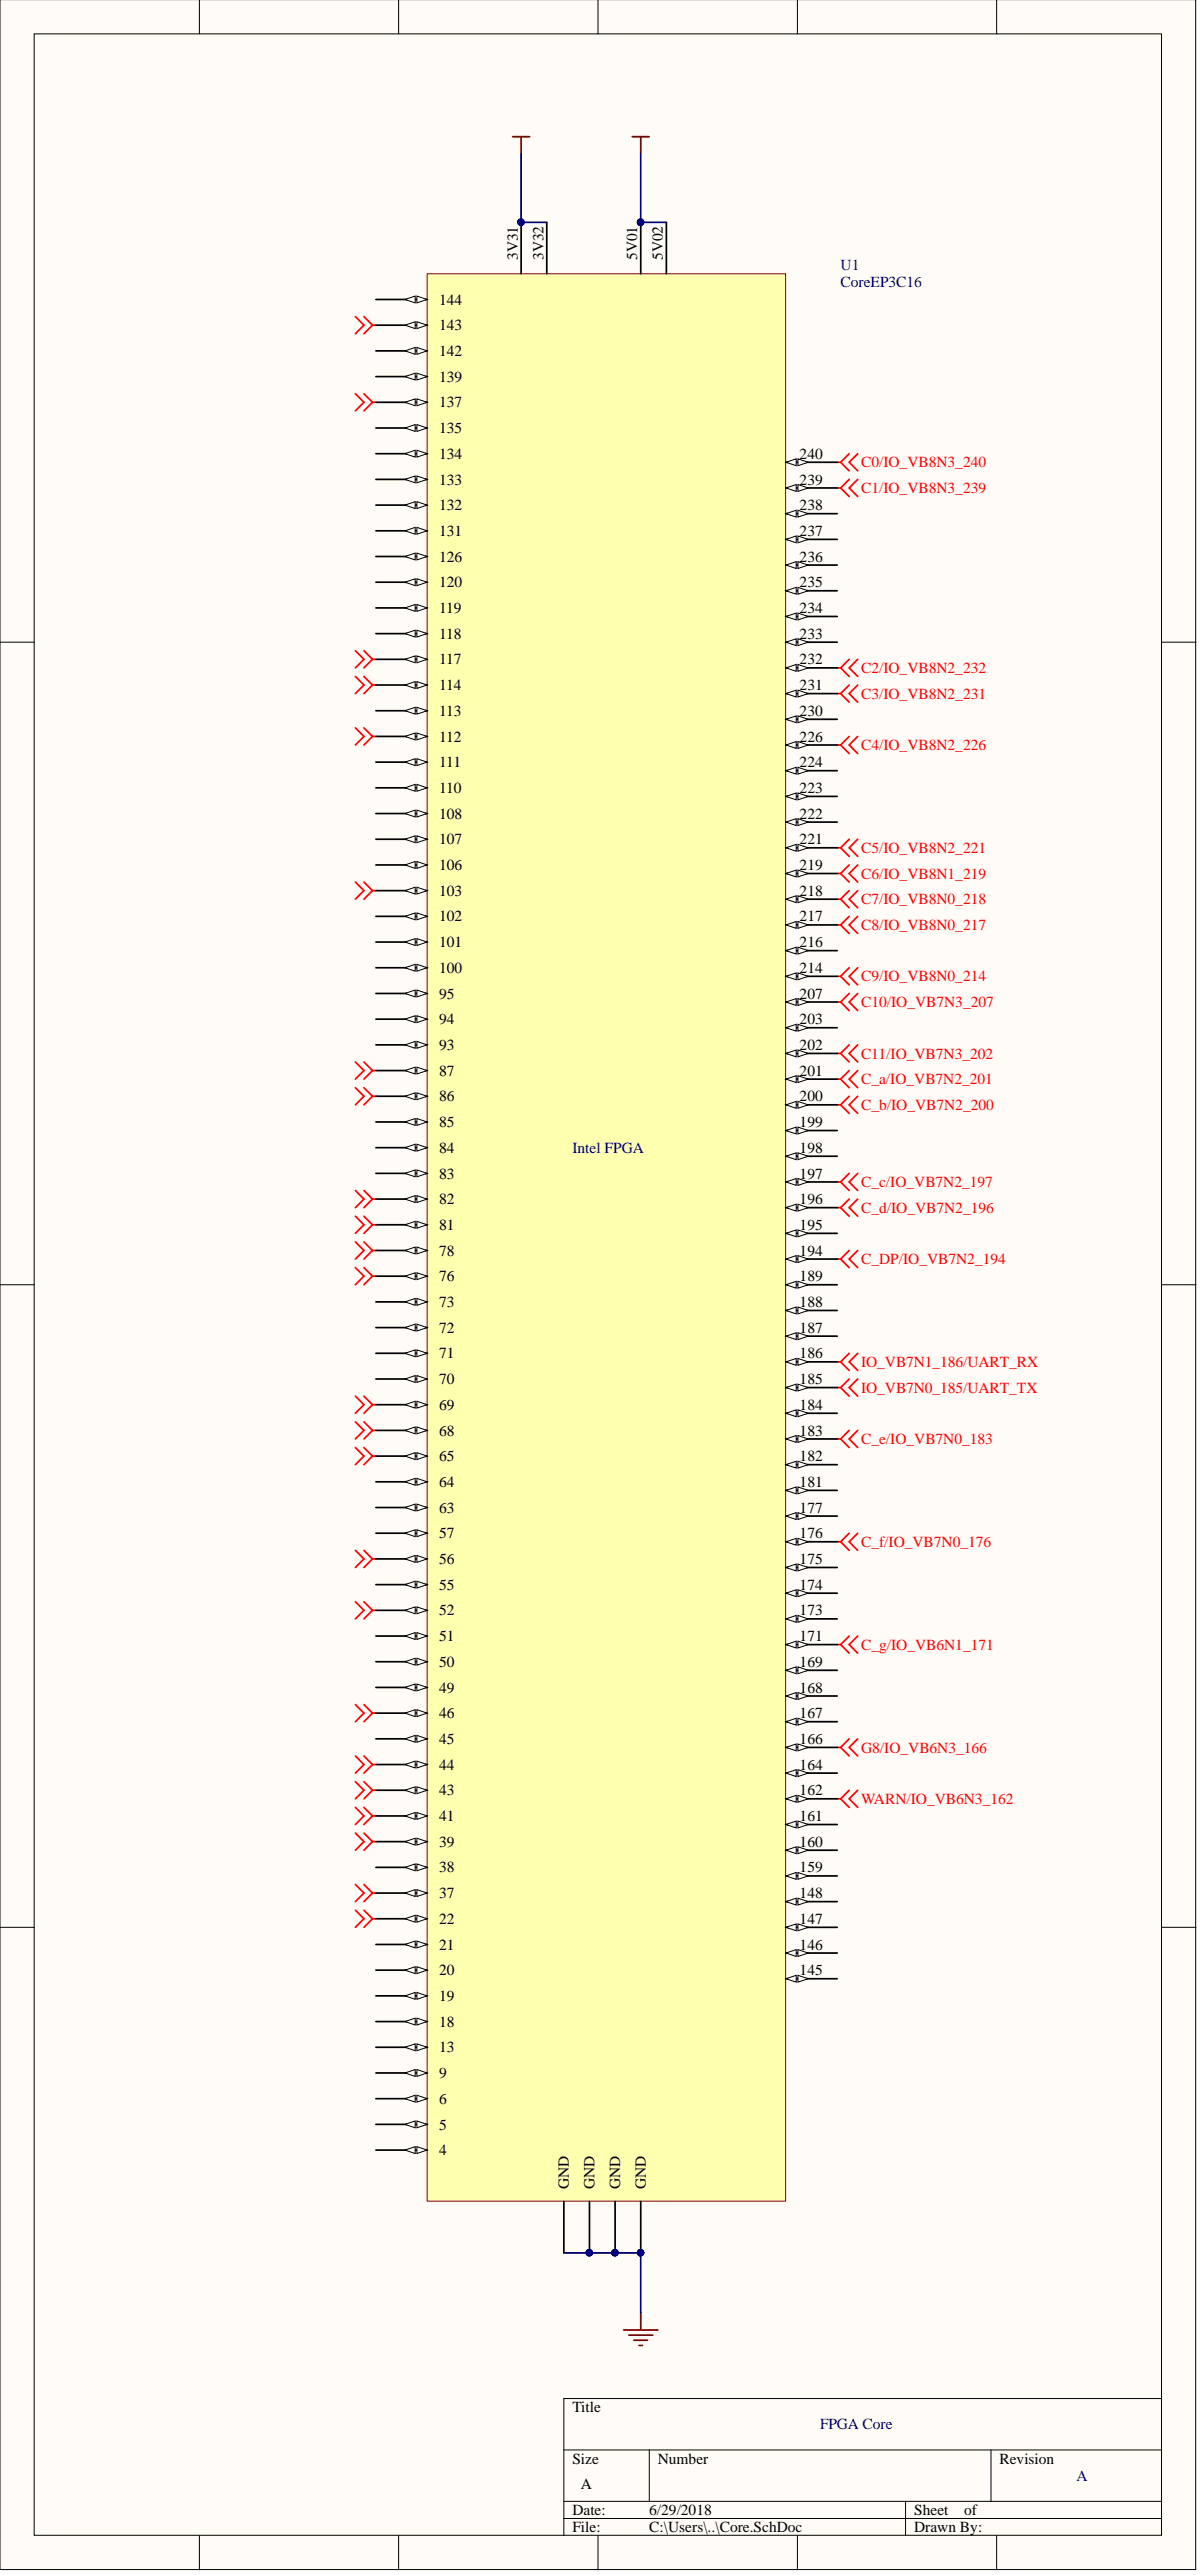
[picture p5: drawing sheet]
<svg xmlns="http://www.w3.org/2000/svg" width="178mm" height="381mm" viewBox="0 0 178 381" stroke-linecap="round" stroke-linejoin="round" font-family="sans-serif">
<defs><g id="words">
<g font-size="2.3">
<text x="76.6" y="38.5" transform="rotate(-90 76.6 38.5)">3V31</text>
<text x="80.4" y="38.5" transform="rotate(-90 80.4 38.5)">3V32</text>
<text x="94.3" y="38.5" transform="rotate(-90 94.3 38.5)">5V01</text>
<text x="98.1" y="38.5" transform="rotate(-90 98.1 38.5)">5V02</text>
<text x="65" y="45.1">144</text>
<text x="65" y="52.7">142</text>
<text x="65" y="48.9">143</text>
<text x="65" y="56.5">139</text>
<text x="65" y="64.1">135</text>
<text x="65" y="60.3">137</text>
<text x="65" y="71.7">133</text>
<text x="65" y="67.9">134</text>
<text x="118.3" y="71.7">239</text>
<text x="118.3" y="67.9">240</text>
<text x="65" y="75.5">132</text>
<text x="118.3" y="75.5">238</text>
<text x="65" y="83.1">126</text>
<text x="65" y="79.3">131</text>
<text x="118.3" y="83.1">236</text>
<text x="118.3" y="79.3">237</text>
<text x="65" y="86.9">120</text>
<text x="118.3" y="86.9">235</text>
<text x="65" y="94.5">118</text>
<text x="65" y="90.7">119</text>
<text x="118.3" y="94.5">233</text>
<text x="118.3" y="90.7">234</text>
<text x="65" y="98.3">117</text>
<text x="118.3" y="98.3">232</text>
<text x="65" y="105.9">113</text>
<text x="65" y="102.1">114</text>
<text x="118.3" y="105.9">230</text>
<text x="118.3" y="102.1">231</text>
<text x="65" y="113.5">111</text>
<text x="65" y="109.7">112</text>
<text x="118.3" y="113.5">224</text>
<text x="118.3" y="109.7">226</text>
<text x="65" y="117.3">110</text>
<text x="118.3" y="117.3">223</text>
<text x="65" y="124.9">107</text>
<text x="65" y="121.1">108</text>
<text x="118.3" y="124.9">221</text>
<text x="118.3" y="121.1">222</text>
<text x="65" y="128.7">106</text>
<text x="118.3" y="128.7">219</text>
<text x="65" y="136.3">102</text>
<text x="65" y="132.5">103</text>
<text x="118.3" y="136.3">217</text>
<text x="118.3" y="132.5">218</text>
<text x="65" y="144">100</text>
<text x="65" y="140.1">101</text>
<text x="118.3" y="144">214</text>
<text x="118.3" y="140.1">216</text>
<text x="65" y="147.8">95</text>
<text x="118.3" y="147.8">207</text>
<text x="65" y="155.4">93</text>
<text x="65" y="151.6">94</text>
<text x="118.3" y="155.4">202</text>
<text x="118.3" y="151.6">203</text>
<text x="65" y="159.2">87</text>
<text x="118.3" y="159.2">201</text>
<text x="65" y="166.8">85</text>
<text x="65" y="163">86</text>
<text x="118.3" y="166.8">199</text>
<text x="118.3" y="163">200</text>
<text x="65" y="170.6">84</text>
<text x="118.3" y="170.6">198</text>
<text x="65" y="178.2">82</text>
<text x="65" y="174.4">83</text>
<text x="118.3" y="178.2">196</text>
<text x="118.3" y="174.4">197</text>
<text x="65" y="185.8">78</text>
<text x="65" y="182">81</text>
<text x="118.3" y="185.8">194</text>
<text x="118.3" y="182">195</text>
<text x="65" y="189.6">76</text>
<text x="118.3" y="189.6">189</text>
<text x="65" y="197.2">72</text>
<text x="65" y="193.4">73</text>
<text x="118.3" y="197.2">187</text>
<text x="118.3" y="193.4">188</text>
<text x="65" y="201">71</text>
<text x="118.3" y="201">186</text>
<text x="65" y="208.6">69</text>
<text x="65" y="204.8">70</text>
<text x="118.3" y="208.6">184</text>
<text x="118.3" y="204.8">185</text>
<text x="65" y="212.4">68</text>
<text x="118.3" y="212.4">183</text>
<text x="65" y="220">64</text>
<text x="65" y="216.2">65</text>
<text x="118.3" y="220">181</text>
<text x="118.3" y="216.2">182</text>
<text x="65" y="227.6">57</text>
<text x="65" y="223.8">63</text>
<text x="118.3" y="227.6">176</text>
<text x="118.3" y="223.8">177</text>
<text x="65" y="231.4">56</text>
<text x="118.3" y="231.4">175</text>
<text x="65" y="239">52</text>
<text x="65" y="235.2">55</text>
<text x="118.3" y="239">173</text>
<text x="118.3" y="235.2">174</text>
<text x="65" y="242.8">51</text>
<text x="118.3" y="242.8">171</text>
<text x="65" y="250.4">49</text>
<text x="65" y="246.6">50</text>
<text x="118.3" y="250.4">168</text>
<text x="118.3" y="246.6">169</text>
<text x="65" y="254.2">46</text>
<text x="118.3" y="254.2">167</text>
<text x="65" y="261.8">44</text>
<text x="65" y="258">45</text>
<text x="118.3" y="261.8">164</text>
<text x="118.3" y="258">166</text>
<text x="65" y="269.5">41</text>
<text x="65" y="265.6">43</text>
<text x="118.3" y="269.5">161</text>
<text x="118.3" y="265.6">162</text>
<text x="65" y="273.3">39</text>
<text x="118.3" y="273.3">160</text>
<text x="65" y="280.9">37</text>
<text x="65" y="277.1">38</text>
<text x="118.3" y="280.9">148</text>
<text x="118.3" y="277.1">159</text>
<text x="65" y="284.7">22</text>
<text x="118.3" y="284.7">147</text>
<text x="65" y="292.3">20</text>
<text x="65" y="288.5">21</text>
<text x="118.3" y="292.3">145</text>
<text x="118.3" y="288.5">146</text>
<text x="65" y="299.9">18</text>
<text x="65" y="296.1">19</text>
<text x="65" y="303.7">13</text>
<text x="65" y="311.3">6</text>
<text x="65" y="307.5">9</text>
<text x="65" y="315.1">5</text>
<text x="65" y="318.9">4</text>
<text x="84.2" y="324" transform="rotate(-90 84.2 324)">GND</text>
<text x="88" y="324" transform="rotate(-90 88 324)">GND</text>
<text x="91.7" y="324" transform="rotate(-90 91.7 324)">GND</text>
<text x="95.5" y="324" transform="rotate(-90 95.5 324)">GND</text>
<text x="84.7" y="356.9">Title</text>
<text x="84.7" y="364.5">Size</text>
<text x="97.3" y="364.5">Number</text>
<text x="147.9" y="364.5">Revision</text>
<text x="85.9" y="368.3">A</text>
<text x="84.7" y="372.1">Date:</text>
<text x="84.7" y="374.7">File:</text>
<text x="96" y="372.1">6/29/2018</text>
<text x="96" y="374.7">C:\Users\..\Core.SchDoc</text>
<text x="135.2" y="372.1">Sheet</text>
<text x="135.2" y="374.7">Drawn By:</text>
<text x="142.6" y="372.1">of</text>
</g>
<g font-size="2.3" fill="#000080">
<text x="124.3" y="40">U1</text>
<text x="124.3" y="42.5">CoreEP3C16</text>
<text x="84.7" y="170.6">Intel FPGA</text>
<text x="121.3" y="359.5">FPGA Core</text>
<text x="159.2" y="367.1">A</text>
</g>
<g font-size="2.3" fill="#f00">
<text x="127.4" y="69.2">C0/IO_VB8N3_240</text>
<text x="127.4" y="73">C1/IO_VB8N3_239</text>
<text x="127.4" y="99.6">C2/IO_VB8N2_232</text>
<text x="127.4" y="103.4">C3/IO_VB8N2_231</text>
<text x="127.4" y="111">C4/IO_VB8N2_226</text>
<text x="127.4" y="126.2">C5/IO_VB8N2_221</text>
<text x="127.4" y="130">C6/IO_VB8N1_219</text>
<text x="127.4" y="137.6">C8/IO_VB8N0_217</text>
<text x="127.4" y="133.8">C7/IO_VB8N0_218</text>
<text x="127.4" y="145.2">C9/IO_VB8N0_214</text>
<text x="127.4" y="149">C10/IO_VB7N3_207</text>
<text x="127.4" y="156.6">C11/IO_VB7N3_202</text>
<text x="127.4" y="160.4">C_a/IO_VB7N2_201</text>
<text x="127.4" y="164.2">C_b/IO_VB7N2_200</text>
<text x="127.4" y="175.6">C_c/IO_VB7N2_197</text>
<text x="127.4" y="179.4">C_d/IO_VB7N2_196</text>
<text x="127.4" y="187.1">C_DP/IO_VB7N2_194</text>
<text x="127.4" y="202.3">IO_VB7N1_186/UART_RX</text>
<text x="127.4" y="206.1">IO_VB7N0_185/UART_TX</text>
<text x="127.4" y="213.7">C_e/IO_VB7N0_183</text>
<text x="127.4" y="228.9">C_f/IO_VB7N0_176</text>
<text x="127.4" y="244.1">C_g/IO_VB6N1_171</text>
<text x="127.4" y="259.3">G8/IO_VB6N3_166</text>
<text x="127.4" y="266.9">WARN/IO_VB6N3_162</text>
</g>
</g></defs>
<g fill="#fffcf8" stroke="#000" stroke-width=".15">
<path d="M0 -.1h176.9v380.3h-176.9z"/>
<path d="M5.1 5h166.7v370.1h-166.7z"/>
</g>
<g fill="none" stroke="#000" stroke-width=".15">
<path d="M29.5 0v5M59 0v5M88.5 0v5M118 0v5M147.4 0v5M0 95h5.1M171.9 95h5M0 190.1h5.1M171.9 190.1h5M0 285.2h5.1M171.9 285.2h5M171.9 354.9h-88.5v20.3"/>
<path d="M29.5 375.2v5M59 375.2v5M83.4 362.5h88.5M83.4 370.1h88.5M83.4 372.6h88.5M88.5 375.2v5M96 362.5v7.6M118 375.2v5M134 370.1v5.1M146.6 362.5v7.6M147.4 375.2v5"/>
</g>
<path d="M75.8 20.2h2.5M77.1 20.2v2.6M93.5 20.2h2.5M94.8 20.2v2.6M92.2 344.8h5.1M93 345.5h3.5M93.8 346.3h2M94.5 347h.5M94.8 342.2v2.6" fill="none" stroke="#800000" stroke-width=".25"/>
<g fill="none" stroke="#f00" stroke-width=".25">
<path d="M52.6 58.3l1.2 1.2-1.2 1.3M52.6 46.8l1.2 1.3-1.2 1.3M53.8 58.3l1.3 1.2M53.8 46.8l1.3 1.3M55.1 59.5l-1.3 1.3M55.1 59.5h.5M55.1 48.1l-1.3 1.3M55.1 48.1h.5M123.8 68.4h.5M123.8 72.2h.5M124.3 68.4l1.3 1.3M124.3 72.2l1.3 1.3"/>
<path d="M125.6 67.1l-1.3 1.3M125.6 70.9l-1.3 1.3M126.9 67.1l-1.3 1.3 1.3 1.3M126.9 70.9l-1.3 1.3 1.3 1.3M52.6 96.3l1.2 1.3-1.2 1.2M53.8 96.3l1.3 1.3M55.1 97.6l-1.3 1.2M55.1 97.6h.5M123.8 98.8h.5M124.3 98.8l1.3 1.3M125.6 97.6l-1.3 1.2M126.9 97.6l-1.3 1.2 1.3 1.3"/>
<path d="M52.6 100.1l1.2 1.3-1.2 1.2M52.6 107.7l1.2 1.3-1.2 1.2M53.8 100.1l1.3 1.3M53.8 107.7l1.3 1.3M55.1 101.4l-1.3 1.2M55.1 101.4h.5M55.1 109l-1.3 1.2M55.1 109h.5M123.8 102.6h.5M123.8 110.2h.5M124.3 102.6l1.3 1.3M124.3 110.2l1.3 1.3"/>
<path d="M125.6 101.4l-1.3 1.2M125.6 109l-1.3 1.2M126.9 101.4l-1.3 1.2 1.3 1.3M126.9 109l-1.3 1.2 1.3 1.3M52.6 130.5l1.2 1.3-1.2 1.2M53.8 130.5l1.3 1.3M55.1 131.8l-1.3 1.2M55.1 131.8h.5M123.8 125.4h.5M123.8 136.9h.5M123.8 133h.5M123.8 129.2h.5"/>
<path d="M124.3 125.4l1.3 1.3M124.3 136.9l1.3 1.2M124.3 133l1.3 1.3M124.3 129.2l1.3 1.3M125.6 124.2l-1.3 1.2M125.6 135.6l-1.3 1.3M125.6 131.8l-1.3 1.2M125.6 128l-1.3 1.2M126.9 124.2l-1.3 1.2 1.3 1.3M126.9 135.6l-1.3 1.3 1.3 1.2M126.9 131.8l-1.3 1.2 1.3 1.3M126.9 128l-1.3 1.2 1.3 1.3"/>
<path d="M52.6 157.1l1.2 1.3-1.2 1.3M53.8 157.1l1.3 1.3M55.1 158.4l-1.3 1.3M55.1 158.4h.5M123.8 144.5h.5M123.8 155.9h.5M123.8 148.3h.5M123.8 159.7h.5M124.3 144.5l1.3 1.2M124.3 155.9l1.3 1.2M124.3 148.3l1.3 1.2M124.3 159.7l1.3 1.2"/>
<path d="M125.6 143.2l-1.3 1.3M125.6 154.6l-1.3 1.3M125.6 147l-1.3 1.3M125.6 158.4l-1.3 1.3M126.9 143.2l-1.3 1.3 1.3 1.2M126.9 154.6l-1.3 1.3 1.3 1.2M126.9 147l-1.3 1.3 1.3 1.2M126.9 158.4l-1.3 1.3 1.3 1.2M52.6 176.1l1.2 1.3-1.2 1.3M52.6 180l1.2 1.2-1.2 1.3M52.6 160.9l1.2 1.3-1.2 1.3M53.8 176.1l1.3 1.3"/>
<path d="M53.8 180l1.3 1.2M53.8 160.9l1.3 1.3M55.1 177.4l-1.3 1.3M55.1 177.4h.5M55.1 162.2l-1.3 1.3M55.1 162.2h.5M123.8 163.5h.5M123.8 174.9h.5M123.8 178.7h.5M124.3 163.5l1.3 1.2M124.3 174.9l1.3 1.2M124.3 178.7l1.3 1.3"/>
<path d="M125.6 162.2l-1.3 1.3M125.6 173.6l-1.3 1.3M125.6 177.4l-1.3 1.3M126.9 162.2l-1.3 1.3 1.3 1.2M126.9 173.6l-1.3 1.3 1.3 1.2M126.9 177.4l-1.3 1.3 1.3 1.3M52.6 183.8l1.2 1.2-1.2 1.3M52.6 187.6l1.2 1.2-1.2 1.3M53.8 183.8l1.3 1.2M53.8 187.6l1.3 1.2M55.1 181.2l-1.3 1.3M55.1 181.2h.5"/>
<path d="M55.1 185l-1.3 1.3M55.1 185h.5M55.1 188.8l-1.3 1.3M55.1 188.8h.5M123.8 186.3h.5M124.3 186.3l1.3 1.3M125.6 185l-1.3 1.3M126.9 185l-1.3 1.3 1.3 1.3M52.6 210.4l1.2 1.2-1.2 1.3M52.6 214.2l1.2 1.2-1.2 1.3M52.6 206.6l1.2 1.2-1.2 1.3M53.8 210.4l1.3 1.2"/>
<path d="M53.8 214.2l1.3 1.2M53.8 206.6l1.3 1.2M55.1 211.6l-1.3 1.3M55.1 211.6h.5M55.1 215.4l-1.3 1.3M55.1 215.4h.5M55.1 207.8l-1.3 1.3M55.1 207.8h.5M123.8 201.5h.5M123.8 205.3h.5M123.8 212.9h.5M124.3 201.5l1.3 1.3"/>
<path d="M124.3 205.3l1.3 1.3M124.3 212.9l1.3 1.3M125.6 200.2l-1.3 1.3M125.6 204l-1.3 1.3M125.6 211.6l-1.3 1.3M126.9 200.2l-1.3 1.3 1.3 1.3M126.9 204l-1.3 1.3 1.3 1.3M126.9 211.6l-1.3 1.3 1.3 1.3M52.6 237l1.2 1.3-1.2 1.2M52.6 229.4l1.2 1.3-1.2 1.2M53.8 237l1.3 1.3M53.8 229.4l1.3 1.3"/>
<path d="M55.1 238.3l-1.3 1.2M55.1 238.3h.5M55.1 230.7l-1.3 1.2M55.1 230.7h.5M123.8 228.1h.5M124.3 228.1l1.3 1.3M125.6 226.9l-1.3 1.2M126.9 226.9l-1.3 1.2 1.3 1.3M52.6 259.8l1.2 1.3-1.2 1.3M52.6 252.2l1.2 1.3-1.2 1.2M53.8 259.8l1.3 1.3M53.8 252.2l1.3 1.3"/>
<path d="M55.1 253.5l-1.3 1.2M55.1 253.5h.5M123.8 243.3h.5M123.8 258.5h.5M124.3 243.3l1.3 1.3M124.3 258.5l1.3 1.3M125.6 242.1l-1.3 1.2M125.6 257.3l-1.3 1.2M126.9 242.1l-1.3 1.2 1.3 1.3M126.9 257.3l-1.3 1.2 1.3 1.3M52.6 267.4l1.2 1.3-1.2 1.3M52.6 263.6l1.2 1.3-1.2 1.3"/>
<path d="M52.6 271.2l1.2 1.3-1.2 1.3M52.6 278.8l1.2 1.3-1.2 1.3M53.8 267.4l1.3 1.3M53.8 263.6l1.3 1.3M53.8 271.2l1.3 1.3M53.8 278.8l1.3 1.3M55.1 261.1l-1.3 1.3M55.1 261.1h.5M55.1 268.7l-1.3 1.3M55.1 268.7h.5M55.1 264.9l-1.3 1.3M55.1 264.9h.5"/>
<path d="M55.1 272.5l-1.3 1.3M55.1 272.5h.5M123.8 266.2h.5M124.3 266.2l1.3 1.2M125.6 264.9l-1.3 1.3M126.9 264.9l-1.3 1.3 1.3 1.2M52.6 282.6l1.2 1.3-1.2 1.3M53.8 282.6l1.3 1.3M55.1 280.1l-1.3 1.3M55.1 280.1h.5M55.1 283.9l-1.3 1.3M55.1 283.9h.5"/>
</g>
<path d="M77.1 22.8v10.1h3.8M94.8 22.8v10.1h3.8M83.4 333.3h11.4v8.9" fill="none" stroke="#000080" stroke-width=".25"/>
<g fill="#000080" stroke="#000080" stroke-width=".15">
<circle cx="77.1" cy="32.9" r=".48"/>
<circle cx="94.8" cy="32.9" r=".48"/>
<circle cx="94.8" cy="333.3" r=".48"/>
<circle cx="91" cy="333.3" r=".48"/>
<circle cx="87.2" cy="333.3" r=".48"/>
</g>
<path d="M63.2 40.5h53v285.2h-53z" fill="#ffffb0" stroke="#800000" stroke-width=".15"/>
<path d="M55.6 318.1h7.6" fill="none" stroke="#000" stroke-width=".25"/>
<path d="M61.7 317.6l1.5 .5-1.5 .5z" fill="#fffcf8"/>
<path d="M61.7 317.6l1.5 .5-1.5 .5z" fill="none" stroke="#000" stroke-width=".15"/>
<path d="M59.9 318.1l1.5-.5v1z" fill="#fffcf8"/>
<path d="M59.9 318.1l1.5-.5v1z" fill="none" stroke="#000" stroke-width=".15"/>
<path d="M55.6 314.3h7.6" fill="none" stroke="#000" stroke-width=".25"/>
<path d="M61.7 313.8l1.5 .5-1.5 .5z" fill="#fffcf8"/>
<path d="M61.7 313.8l1.5 .5-1.5 .5z" fill="none" stroke="#000" stroke-width=".15"/>
<path d="M59.9 314.3l1.5-.5v1z" fill="#fffcf8"/>
<path d="M59.9 314.3l1.5-.5v1z" fill="none" stroke="#000" stroke-width=".15"/>
<path d="M55.6 310.5h7.6" fill="none" stroke="#000" stroke-width=".25"/>
<path d="M61.7 310l1.5 .5-1.5 .5z" fill="#fffcf8"/>
<path d="M61.7 310l1.5 .5-1.5 .5z" fill="none" stroke="#000" stroke-width=".15"/>
<path d="M59.9 310.5l1.5-.5v1z" fill="#fffcf8"/>
<path d="M59.9 310.5l1.5-.5v1z" fill="none" stroke="#000" stroke-width=".15"/>
<path d="M55.6 306.7h7.6" fill="none" stroke="#000" stroke-width=".25"/>
<path d="M61.7 306.2l1.5 .5-1.5 .5z" fill="#fffcf8"/>
<path d="M61.7 306.2l1.5 .5-1.5 .5z" fill="none" stroke="#000" stroke-width=".15"/>
<path d="M59.9 306.7l1.5-.5v1z" fill="#fffcf8"/>
<path d="M59.9 306.7l1.5-.5v1z" fill="none" stroke="#000" stroke-width=".15"/>
<path d="M55.6 302.9h7.6" fill="none" stroke="#000" stroke-width=".25"/>
<path d="M61.7 302.4l1.5 .5-1.5 .5z" fill="#fffcf8"/>
<path d="M61.7 302.4l1.5 .5-1.5 .5z" fill="none" stroke="#000" stroke-width=".15"/>
<path d="M59.9 302.9l1.5-.5v1z" fill="#fffcf8"/>
<path d="M59.9 302.9l1.5-.5v1z" fill="none" stroke="#000" stroke-width=".15"/>
<path d="M55.6 299.1h7.6" fill="none" stroke="#000" stroke-width=".25"/>
<path d="M61.7 298.6l1.5 .5-1.5 .5z" fill="#fffcf8"/>
<path d="M61.7 298.6l1.5 .5-1.5 .5z" fill="none" stroke="#000" stroke-width=".15"/>
<path d="M59.9 299.1l1.5-.5v1z" fill="#fffcf8"/>
<path d="M59.9 299.1l1.5-.5v1z" fill="none" stroke="#000" stroke-width=".15"/>
<path d="M55.6 295.3h7.6" fill="none" stroke="#000" stroke-width=".25"/>
<path d="M61.7 294.8l1.5 .5-1.5 .5z" fill="#fffcf8"/>
<path d="M61.7 294.8l1.5 .5-1.5 .5z" fill="none" stroke="#000" stroke-width=".15"/>
<path d="M59.9 295.3l1.5-.5v1z" fill="#fffcf8"/>
<path d="M59.9 295.3l1.5-.5v1z" fill="none" stroke="#000" stroke-width=".15"/>
<path d="M55.6 291.5h7.6" fill="none" stroke="#000" stroke-width=".25"/>
<path d="M61.7 291l1.5 .5-1.5 .5z" fill="#fffcf8"/>
<path d="M61.7 291l1.5 .5-1.5 .5z" fill="none" stroke="#000" stroke-width=".15"/>
<path d="M59.9 291.5l1.5-.5v1z" fill="#fffcf8"/>
<path d="M59.9 291.5l1.5-.5v1z" fill="none" stroke="#000" stroke-width=".15"/>
<path d="M55.6 287.7h7.6" fill="none" stroke="#000" stroke-width=".25"/>
<path d="M61.7 287.2l1.5 .5-1.5 .5z" fill="#fffcf8"/>
<path d="M61.7 287.2l1.5 .5-1.5 .5z" fill="none" stroke="#000" stroke-width=".15"/>
<path d="M59.9 287.7l1.5-.5v1z" fill="#fffcf8"/>
<path d="M59.9 287.7l1.5-.5v1z" fill="none" stroke="#000" stroke-width=".15"/>
<path d="M55.6 283.9h7.6" fill="none" stroke="#000" stroke-width=".25"/>
<path d="M61.7 283.4l1.5 .5-1.5 .5z" fill="#fffcf8"/>
<path d="M61.7 283.4l1.5 .5-1.5 .5z" fill="none" stroke="#000" stroke-width=".15"/>
<path d="M59.9 283.9l1.5-.5v1z" fill="#fffcf8"/>
<path d="M59.9 283.9l1.5-.5v1z" fill="none" stroke="#000" stroke-width=".15"/>
<path d="M55.6 280.1h7.6" fill="none" stroke="#000" stroke-width=".25"/>
<path d="M61.7 279.6l1.5 .5-1.5 .5z" fill="#fffcf8"/>
<path d="M61.7 279.6l1.5 .5-1.5 .5z" fill="none" stroke="#000" stroke-width=".15"/>
<path d="M59.9 280.1l1.5-.5v1z" fill="#fffcf8"/>
<path d="M59.9 280.1l1.5-.5v1z" fill="none" stroke="#000" stroke-width=".15"/>
<path d="M55.6 276.3h7.6" fill="none" stroke="#000" stroke-width=".25"/>
<path d="M61.7 275.8l1.5 .5-1.5 .5z" fill="#fffcf8"/>
<path d="M61.7 275.8l1.5 .5-1.5 .5z" fill="none" stroke="#000" stroke-width=".15"/>
<path d="M59.9 276.3l1.5-.5v1z" fill="#fffcf8"/>
<path d="M59.9 276.3l1.5-.5v1z" fill="none" stroke="#000" stroke-width=".15"/>
<path d="M55.6 272.5h7.6" fill="none" stroke="#000" stroke-width=".25"/>
<path d="M61.7 272l1.5 .5-1.5 .5z" fill="#fffcf8"/>
<path d="M61.7 272l1.5 .5-1.5 .5z" fill="none" stroke="#000" stroke-width=".15"/>
<path d="M59.9 272.5l1.5-.5v1z" fill="#fffcf8"/>
<path d="M59.9 272.5l1.5-.5v1z" fill="none" stroke="#000" stroke-width=".15"/>
<path d="M55.6 268.7h7.6" fill="none" stroke="#000" stroke-width=".25"/>
<path d="M61.7 268.2l1.5 .5-1.5 .5z" fill="#fffcf8"/>
<path d="M61.7 268.2l1.5 .5-1.5 .5z" fill="none" stroke="#000" stroke-width=".15"/>
<path d="M59.9 268.7l1.5-.5v1z" fill="#fffcf8"/>
<path d="M59.9 268.7l1.5-.5v1z" fill="none" stroke="#000" stroke-width=".15"/>
<path d="M55.6 264.9h7.6" fill="none" stroke="#000" stroke-width=".25"/>
<path d="M61.7 264.4l1.5 .5-1.5 .5z" fill="#fffcf8"/>
<path d="M61.7 264.4l1.5 .5-1.5 .5z" fill="none" stroke="#000" stroke-width=".15"/>
<path d="M59.9 264.9l1.5-.5v1z" fill="#fffcf8"/>
<path d="M59.9 264.9l1.5-.5v1z" fill="none" stroke="#000" stroke-width=".15"/>
<path d="M55.6 261.1h7.6" fill="none" stroke="#000" stroke-width=".25"/>
<path d="M61.7 260.6l1.5 .5-1.5 .5z" fill="#fffcf8"/>
<path d="M61.7 260.6l1.5 .5-1.5 .5z" fill="none" stroke="#000" stroke-width=".15"/>
<path d="M59.9 261.1l1.5-.5v1z" fill="#fffcf8"/>
<path d="M59.9 261.1l1.5-.5v1z" fill="none" stroke="#000" stroke-width=".15"/>
<path d="M55.6 257.3h7.6" fill="none" stroke="#000" stroke-width=".25"/>
<path d="M61.7 256.8l1.5 .5-1.5 .5z" fill="#fffcf8"/>
<path d="M61.7 256.8l1.5 .5-1.5 .5z" fill="none" stroke="#000" stroke-width=".15"/>
<path d="M59.9 257.3l1.5-.5v1z" fill="#fffcf8"/>
<path d="M59.9 257.3l1.5-.5v1z" fill="none" stroke="#000" stroke-width=".15"/>
<path d="M55.6 253.5h7.6" fill="none" stroke="#000" stroke-width=".25"/>
<path d="M61.7 253l1.5 .5-1.5 .5z" fill="#fffcf8"/>
<path d="M61.7 253l1.5 .5-1.5 .5z" fill="none" stroke="#000" stroke-width=".15"/>
<path d="M59.9 253.5l1.5-.5v1z" fill="#fffcf8"/>
<path d="M59.9 253.5l1.5-.5v1z" fill="none" stroke="#000" stroke-width=".15"/>
<path d="M55.6 249.7h7.6" fill="none" stroke="#000" stroke-width=".25"/>
<path d="M61.7 249.2l1.5 .5-1.5 .5z" fill="#fffcf8"/>
<path d="M61.7 249.2l1.5 .5-1.5 .5z" fill="none" stroke="#000" stroke-width=".15"/>
<path d="M59.9 249.7l1.5-.5v1z" fill="#fffcf8"/>
<path d="M59.9 249.7l1.5-.5v1z" fill="none" stroke="#000" stroke-width=".15"/>
<path d="M55.6 245.9h7.6" fill="none" stroke="#000" stroke-width=".25"/>
<path d="M61.7 245.4l1.5 .5-1.5 .5z" fill="#fffcf8"/>
<path d="M61.7 245.4l1.5 .5-1.5 .5z" fill="none" stroke="#000" stroke-width=".15"/>
<path d="M59.9 245.9l1.5-.5v1z" fill="#fffcf8"/>
<path d="M59.9 245.9l1.5-.5v1z" fill="none" stroke="#000" stroke-width=".15"/>
<path d="M55.6 242.1h7.6" fill="none" stroke="#000" stroke-width=".25"/>
<path d="M61.7 241.6l1.5 .5-1.5 .5z" fill="#fffcf8"/>
<path d="M61.7 241.6l1.5 .5-1.5 .5z" fill="none" stroke="#000" stroke-width=".15"/>
<path d="M59.9 242.1l1.5-.5v1z" fill="#fffcf8"/>
<path d="M59.9 242.1l1.5-.5v1z" fill="none" stroke="#000" stroke-width=".15"/>
<path d="M55.6 238.3h7.6" fill="none" stroke="#000" stroke-width=".25"/>
<path d="M61.7 237.8l1.5 .5-1.5 .5z" fill="#fffcf8"/>
<path d="M61.7 237.8l1.5 .5-1.5 .5z" fill="none" stroke="#000" stroke-width=".15"/>
<path d="M59.9 238.3l1.5-.5v1z" fill="#fffcf8"/>
<path d="M59.9 238.3l1.5-.5v1z" fill="none" stroke="#000" stroke-width=".15"/>
<path d="M55.6 234.5h7.6" fill="none" stroke="#000" stroke-width=".25"/>
<path d="M61.7 234l1.5 .5-1.5 .5z" fill="#fffcf8"/>
<path d="M61.7 234l1.5 .5-1.5 .5z" fill="none" stroke="#000" stroke-width=".15"/>
<path d="M59.9 234.5l1.5-.5v1z" fill="#fffcf8"/>
<path d="M59.9 234.5l1.5-.5v1z" fill="none" stroke="#000" stroke-width=".15"/>
<path d="M55.6 230.7h7.6" fill="none" stroke="#000" stroke-width=".25"/>
<path d="M61.7 230.2l1.5 .5-1.5 .5z" fill="#fffcf8"/>
<path d="M61.7 230.2l1.5 .5-1.5 .5z" fill="none" stroke="#000" stroke-width=".15"/>
<path d="M59.9 230.7l1.5-.5v1z" fill="#fffcf8"/>
<path d="M59.9 230.7l1.5-.5v1z" fill="none" stroke="#000" stroke-width=".15"/>
<path d="M55.6 226.9h7.6" fill="none" stroke="#000" stroke-width=".25"/>
<path d="M61.7 226.3l1.5 .6-1.5 .5z" fill="#fffcf8"/>
<path d="M61.7 226.3l1.5 .6-1.5 .5z" fill="none" stroke="#000" stroke-width=".15"/>
<path d="M59.9 226.9l1.5-.6v1.1z" fill="#fffcf8"/>
<path d="M59.9 226.9l1.5-.6v1.1z" fill="none" stroke="#000" stroke-width=".15"/>
<path d="M55.6 223.1h7.6" fill="none" stroke="#000" stroke-width=".25"/>
<path d="M61.7 222.5l1.5 .6-1.5 .5z" fill="#fffcf8"/>
<path d="M61.7 222.5l1.5 .6-1.5 .5z" fill="none" stroke="#000" stroke-width=".15"/>
<path d="M59.9 223.1l1.5-.6v1.1z" fill="#fffcf8"/>
<path d="M59.9 223.1l1.5-.6v1.1z" fill="none" stroke="#000" stroke-width=".15"/>
<path d="M55.6 219.3h7.6" fill="none" stroke="#000" stroke-width=".25"/>
<path d="M61.7 218.7l1.5 .6-1.5 .5z" fill="#fffcf8"/>
<path d="M61.7 218.7l1.5 .6-1.5 .5z" fill="none" stroke="#000" stroke-width=".15"/>
<path d="M59.9 219.3l1.5-.6v1.1z" fill="#fffcf8"/>
<path d="M59.9 219.3l1.5-.6v1.1z" fill="none" stroke="#000" stroke-width=".15"/>
<path d="M55.6 215.4h7.6" fill="none" stroke="#000" stroke-width=".25"/>
<path d="M61.7 214.9l1.5 .5-1.5 .6z" fill="#fffcf8"/>
<path d="M61.7 214.9l1.5 .5-1.5 .6z" fill="none" stroke="#000" stroke-width=".15"/>
<path d="M59.9 215.4l1.5-.5v1.1z" fill="#fffcf8"/>
<path d="M59.9 215.4l1.5-.5v1.1z" fill="none" stroke="#000" stroke-width=".15"/>
<path d="M55.6 211.6h7.6" fill="none" stroke="#000" stroke-width=".25"/>
<path d="M61.7 211.1l1.5 .5-1.5 .6z" fill="#fffcf8"/>
<path d="M61.7 211.1l1.5 .5-1.5 .6z" fill="none" stroke="#000" stroke-width=".15"/>
<path d="M59.9 211.6l1.5-.5v1.1z" fill="#fffcf8"/>
<path d="M59.9 211.6l1.5-.5v1.1z" fill="none" stroke="#000" stroke-width=".15"/>
<path d="M55.6 207.8h7.6" fill="none" stroke="#000" stroke-width=".25"/>
<path d="M61.7 207.3l1.5 .5-1.5 .5z" fill="#fffcf8"/>
<path d="M61.7 207.3l1.5 .5-1.5 .5z" fill="none" stroke="#000" stroke-width=".15"/>
<path d="M59.9 207.8l1.5-.5v1z" fill="#fffcf8"/>
<path d="M59.9 207.8l1.5-.5v1z" fill="none" stroke="#000" stroke-width=".15"/>
<path d="M55.6 204h7.6" fill="none" stroke="#000" stroke-width=".25"/>
<path d="M61.7 203.5l1.5 .5-1.5 .5z" fill="#fffcf8"/>
<path d="M61.7 203.5l1.5 .5-1.5 .5z" fill="none" stroke="#000" stroke-width=".15"/>
<path d="M59.9 204l1.5-.5v1z" fill="#fffcf8"/>
<path d="M59.9 204l1.5-.5v1z" fill="none" stroke="#000" stroke-width=".15"/>
<path d="M55.6 200.2h7.6" fill="none" stroke="#000" stroke-width=".25"/>
<path d="M61.7 199.7l1.5 .5-1.5 .5z" fill="#fffcf8"/>
<path d="M61.7 199.7l1.5 .5-1.5 .5z" fill="none" stroke="#000" stroke-width=".15"/>
<path d="M59.9 200.2l1.5-.5v1z" fill="#fffcf8"/>
<path d="M59.9 200.2l1.5-.5v1z" fill="none" stroke="#000" stroke-width=".15"/>
<path d="M55.6 196.4h7.6" fill="none" stroke="#000" stroke-width=".25"/>
<path d="M61.7 195.9l1.5 .5-1.5 .5z" fill="#fffcf8"/>
<path d="M61.7 195.9l1.5 .5-1.5 .5z" fill="none" stroke="#000" stroke-width=".15"/>
<path d="M59.9 196.4l1.5-.5v1z" fill="#fffcf8"/>
<path d="M59.9 196.4l1.5-.5v1z" fill="none" stroke="#000" stroke-width=".15"/>
<path d="M55.6 192.6h7.6" fill="none" stroke="#000" stroke-width=".25"/>
<path d="M61.7 192.1l1.5 .5-1.5 .5z" fill="#fffcf8"/>
<path d="M61.7 192.1l1.5 .5-1.5 .5z" fill="none" stroke="#000" stroke-width=".15"/>
<path d="M59.9 192.6l1.5-.5v1z" fill="#fffcf8"/>
<path d="M59.9 192.6l1.5-.5v1z" fill="none" stroke="#000" stroke-width=".15"/>
<path d="M55.6 188.8h7.6" fill="none" stroke="#000" stroke-width=".25"/>
<path d="M61.7 188.3l1.5 .5-1.5 .5z" fill="#fffcf8"/>
<path d="M61.7 188.3l1.5 .5-1.5 .5z" fill="none" stroke="#000" stroke-width=".15"/>
<path d="M59.9 188.8l1.5-.5v1z" fill="#fffcf8"/>
<path d="M59.9 188.8l1.5-.5v1z" fill="none" stroke="#000" stroke-width=".15"/>
<path d="M55.6 185h7.6" fill="none" stroke="#000" stroke-width=".25"/>
<path d="M61.7 184.5l1.5 .5-1.5 .5z" fill="#fffcf8"/>
<path d="M61.7 184.5l1.5 .5-1.5 .5z" fill="none" stroke="#000" stroke-width=".15"/>
<path d="M59.9 185l1.5-.5v1z" fill="#fffcf8"/>
<path d="M59.9 185l1.5-.5v1z" fill="none" stroke="#000" stroke-width=".15"/>
<path d="M55.6 181.2h7.6" fill="none" stroke="#000" stroke-width=".25"/>
<path d="M61.7 180.7l1.5 .5-1.5 .5z" fill="#fffcf8"/>
<path d="M61.7 180.7l1.5 .5-1.5 .5z" fill="none" stroke="#000" stroke-width=".15"/>
<path d="M59.9 181.2l1.5-.5v1z" fill="#fffcf8"/>
<path d="M59.9 181.2l1.5-.5v1z" fill="none" stroke="#000" stroke-width=".15"/>
<path d="M55.6 177.4h7.6" fill="none" stroke="#000" stroke-width=".25"/>
<path d="M61.7 176.9l1.5 .5-1.5 .5z" fill="#fffcf8"/>
<path d="M61.7 176.9l1.5 .5-1.5 .5z" fill="none" stroke="#000" stroke-width=".15"/>
<path d="M59.9 177.4l1.5-.5v1z" fill="#fffcf8"/>
<path d="M59.9 177.4l1.5-.5v1z" fill="none" stroke="#000" stroke-width=".15"/>
<path d="M55.6 173.6h7.6" fill="none" stroke="#000" stroke-width=".25"/>
<path d="M61.7 173.1l1.5 .5-1.5 .5z" fill="#fffcf8"/>
<path d="M61.7 173.1l1.5 .5-1.5 .5z" fill="none" stroke="#000" stroke-width=".15"/>
<path d="M59.9 173.6l1.5-.5v1z" fill="#fffcf8"/>
<path d="M59.9 173.6l1.5-.5v1z" fill="none" stroke="#000" stroke-width=".15"/>
<path d="M55.6 169.8h7.6" fill="none" stroke="#000" stroke-width=".25"/>
<path d="M61.7 169.3l1.5 .5-1.5 .5z" fill="#fffcf8"/>
<path d="M61.7 169.3l1.5 .5-1.5 .5z" fill="none" stroke="#000" stroke-width=".15"/>
<path d="M59.9 169.8l1.5-.5v1z" fill="#fffcf8"/>
<path d="M59.9 169.8l1.5-.5v1z" fill="none" stroke="#000" stroke-width=".15"/>
<path d="M55.6 166h7.6" fill="none" stroke="#000" stroke-width=".25"/>
<path d="M61.7 165.5l1.5 .5-1.5 .5z" fill="#fffcf8"/>
<path d="M61.7 165.5l1.5 .5-1.5 .5z" fill="none" stroke="#000" stroke-width=".15"/>
<path d="M59.9 166l1.5-.5v1z" fill="#fffcf8"/>
<path d="M59.9 166l1.5-.5v1z" fill="none" stroke="#000" stroke-width=".15"/>
<path d="M55.6 162.2h7.6" fill="none" stroke="#000" stroke-width=".25"/>
<path d="M61.7 161.7l1.5 .5-1.5 .5z" fill="#fffcf8"/>
<path d="M61.7 161.7l1.5 .5-1.5 .5z" fill="none" stroke="#000" stroke-width=".15"/>
<path d="M59.9 162.2l1.5-.5v1z" fill="#fffcf8"/>
<path d="M59.9 162.2l1.5-.5v1z" fill="none" stroke="#000" stroke-width=".15"/>
<path d="M55.6 158.4h7.6" fill="none" stroke="#000" stroke-width=".25"/>
<path d="M61.7 157.9l1.5 .5-1.5 .5z" fill="#fffcf8"/>
<path d="M61.7 157.9l1.5 .5-1.5 .5z" fill="none" stroke="#000" stroke-width=".15"/>
<path d="M59.9 158.4l1.5-.5v1z" fill="#fffcf8"/>
<path d="M59.9 158.4l1.5-.5v1z" fill="none" stroke="#000" stroke-width=".15"/>
<path d="M55.6 154.6h7.6" fill="none" stroke="#000" stroke-width=".25"/>
<path d="M61.7 154.1l1.5 .5-1.5 .5z" fill="#fffcf8"/>
<path d="M61.7 154.1l1.5 .5-1.5 .5z" fill="none" stroke="#000" stroke-width=".15"/>
<path d="M59.9 154.6l1.5-.5v1z" fill="#fffcf8"/>
<path d="M59.9 154.6l1.5-.5v1z" fill="none" stroke="#000" stroke-width=".15"/>
<path d="M55.6 150.8h7.6" fill="none" stroke="#000" stroke-width=".25"/>
<path d="M61.7 150.3l1.5 .5-1.5 .5z" fill="#fffcf8"/>
<path d="M61.7 150.3l1.5 .5-1.5 .5z" fill="none" stroke="#000" stroke-width=".15"/>
<path d="M59.9 150.8l1.5-.5v1z" fill="#fffcf8"/>
<path d="M59.9 150.8l1.5-.5v1z" fill="none" stroke="#000" stroke-width=".15"/>
<path d="M55.6 147h7.6" fill="none" stroke="#000" stroke-width=".25"/>
<path d="M61.7 146.5l1.5 .5-1.5 .5z" fill="#fffcf8"/>
<path d="M61.7 146.5l1.5 .5-1.5 .5z" fill="none" stroke="#000" stroke-width=".15"/>
<path d="M59.9 147l1.5-.5v1z" fill="#fffcf8"/>
<path d="M59.9 147l1.5-.5v1z" fill="none" stroke="#000" stroke-width=".15"/>
<path d="M55.6 143.2h7.6" fill="none" stroke="#000" stroke-width=".25"/>
<path d="M61.7 142.7l1.5 .5-1.5 .5z" fill="#fffcf8"/>
<path d="M61.7 142.7l1.5 .5-1.5 .5z" fill="none" stroke="#000" stroke-width=".15"/>
<path d="M59.9 143.2l1.5-.5v1z" fill="#fffcf8"/>
<path d="M59.9 143.2l1.5-.5v1z" fill="none" stroke="#000" stroke-width=".15"/>
<path d="M55.6 139.4h7.6" fill="none" stroke="#000" stroke-width=".25"/>
<path d="M61.7 138.9l1.5 .5-1.5 .5z" fill="#fffcf8"/>
<path d="M61.7 138.9l1.5 .5-1.5 .5z" fill="none" stroke="#000" stroke-width=".15"/>
<path d="M59.9 139.4l1.5-.5v1z" fill="#fffcf8"/>
<path d="M59.9 139.4l1.5-.5v1z" fill="none" stroke="#000" stroke-width=".15"/>
<path d="M55.6 135.6h7.6" fill="none" stroke="#000" stroke-width=".25"/>
<path d="M61.7 135.1l1.5 .5-1.5 .5z" fill="#fffcf8"/>
<path d="M61.7 135.1l1.5 .5-1.5 .5z" fill="none" stroke="#000" stroke-width=".15"/>
<path d="M59.9 135.6l1.5-.5v1z" fill="#fffcf8"/>
<path d="M59.9 135.6l1.5-.5v1z" fill="none" stroke="#000" stroke-width=".15"/>
<path d="M55.6 131.8h7.6" fill="none" stroke="#000" stroke-width=".25"/>
<path d="M61.7 131.3l1.5 .5-1.5 .5z" fill="#fffcf8"/>
<path d="M61.7 131.3l1.5 .5-1.5 .5z" fill="none" stroke="#000" stroke-width=".15"/>
<path d="M59.9 131.8l1.5-.5v1z" fill="#fffcf8"/>
<path d="M59.9 131.8l1.5-.5v1z" fill="none" stroke="#000" stroke-width=".15"/>
<path d="M55.6 128h7.6" fill="none" stroke="#000" stroke-width=".25"/>
<path d="M61.7 127.5l1.5 .5-1.5 .5z" fill="#fffcf8"/>
<path d="M61.7 127.5l1.5 .5-1.5 .5z" fill="none" stroke="#000" stroke-width=".15"/>
<path d="M59.9 128l1.5-.5v1z" fill="#fffcf8"/>
<path d="M59.9 128l1.5-.5v1z" fill="none" stroke="#000" stroke-width=".15"/>
<path d="M55.6 124.2h7.6" fill="none" stroke="#000" stroke-width=".25"/>
<path d="M61.7 123.7l1.5 .5-1.5 .5z" fill="#fffcf8"/>
<path d="M61.7 123.7l1.5 .5-1.5 .5z" fill="none" stroke="#000" stroke-width=".15"/>
<path d="M59.9 124.2l1.5-.5v1z" fill="#fffcf8"/>
<path d="M59.9 124.2l1.5-.5v1z" fill="none" stroke="#000" stroke-width=".15"/>
<path d="M55.6 120.4h7.6" fill="none" stroke="#000" stroke-width=".25"/>
<path d="M61.7 119.9l1.5 .5-1.5 .5z" fill="#fffcf8"/>
<path d="M61.7 119.9l1.5 .5-1.5 .5z" fill="none" stroke="#000" stroke-width=".15"/>
<path d="M59.9 120.4l1.5-.5v1z" fill="#fffcf8"/>
<path d="M59.9 120.4l1.5-.5v1z" fill="none" stroke="#000" stroke-width=".15"/>
<path d="M55.6 116.6h7.6" fill="none" stroke="#000" stroke-width=".25"/>
<path d="M61.7 116.1l1.5 .5-1.5 .5z" fill="#fffcf8"/>
<path d="M61.7 116.1l1.5 .5-1.5 .5z" fill="none" stroke="#000" stroke-width=".15"/>
<path d="M59.9 116.6l1.5-.5v1z" fill="#fffcf8"/>
<path d="M59.9 116.6l1.5-.5v1z" fill="none" stroke="#000" stroke-width=".15"/>
<path d="M55.6 112.8h7.6" fill="none" stroke="#000" stroke-width=".25"/>
<path d="M61.7 112.3l1.5 .5-1.5 .5z" fill="#fffcf8"/>
<path d="M61.7 112.3l1.5 .5-1.5 .5z" fill="none" stroke="#000" stroke-width=".15"/>
<path d="M59.9 112.8l1.5-.5v1z" fill="#fffcf8"/>
<path d="M59.9 112.8l1.5-.5v1z" fill="none" stroke="#000" stroke-width=".15"/>
<path d="M55.6 109h7.6" fill="none" stroke="#000" stroke-width=".25"/>
<path d="M61.7 108.5l1.5 .5-1.5 .5z" fill="#fffcf8"/>
<path d="M61.7 108.5l1.5 .5-1.5 .5z" fill="none" stroke="#000" stroke-width=".15"/>
<path d="M59.9 109l1.5-.5v1z" fill="#fffcf8"/>
<path d="M59.9 109l1.5-.5v1z" fill="none" stroke="#000" stroke-width=".15"/>
<path d="M55.6 105.2h7.6" fill="none" stroke="#000" stroke-width=".25"/>
<path d="M61.7 104.7l1.5 .5-1.5 .5z" fill="#fffcf8"/>
<path d="M61.7 104.7l1.5 .5-1.5 .5z" fill="none" stroke="#000" stroke-width=".15"/>
<path d="M59.9 105.2l1.5-.5v1z" fill="#fffcf8"/>
<path d="M59.9 105.2l1.5-.5v1z" fill="none" stroke="#000" stroke-width=".15"/>
<path d="M55.6 101.4h7.6" fill="none" stroke="#000" stroke-width=".25"/>
<path d="M61.7 100.8l1.5 .6-1.5 .5z" fill="#fffcf8"/>
<path d="M61.7 100.8l1.5 .6-1.5 .5z" fill="none" stroke="#000" stroke-width=".15"/>
<path d="M59.9 101.4l1.5-.6v1.1z" fill="#fffcf8"/>
<path d="M59.9 101.4l1.5-.6v1.1z" fill="none" stroke="#000" stroke-width=".15"/>
<path d="M55.6 97.6h7.6" fill="none" stroke="#000" stroke-width=".25"/>
<path d="M61.7 97l1.5 .6-1.5 .5z" fill="#fffcf8"/>
<path d="M61.7 97l1.5 .6-1.5 .5z" fill="none" stroke="#000" stroke-width=".15"/>
<path d="M59.9 97.6l1.5-.6v1.1z" fill="#fffcf8"/>
<path d="M59.9 97.6l1.5-.6v1.1z" fill="none" stroke="#000" stroke-width=".15"/>
<path d="M55.6 93.8h7.6" fill="none" stroke="#000" stroke-width=".25"/>
<path d="M61.7 93.2l1.5 .6-1.5 .5z" fill="#fffcf8"/>
<path d="M61.7 93.2l1.5 .6-1.5 .5z" fill="none" stroke="#000" stroke-width=".15"/>
<path d="M59.9 93.8l1.5-.6v1.1z" fill="#fffcf8"/>
<path d="M59.9 93.8l1.5-.6v1.1z" fill="none" stroke="#000" stroke-width=".15"/>
<path d="M55.6 89.9h7.6" fill="none" stroke="#000" stroke-width=".25"/>
<path d="M61.7 89.4l1.5 .5-1.5 .6z" fill="#fffcf8"/>
<path d="M61.7 89.4l1.5 .5-1.5 .6z" fill="none" stroke="#000" stroke-width=".15"/>
<path d="M59.9 89.9l1.5-.5v1.1z" fill="#fffcf8"/>
<path d="M59.9 89.9l1.5-.5v1.1z" fill="none" stroke="#000" stroke-width=".15"/>
<path d="M55.6 86.1h7.6" fill="none" stroke="#000" stroke-width=".25"/>
<path d="M61.7 85.6l1.5 .5-1.5 .6z" fill="#fffcf8"/>
<path d="M61.7 85.6l1.5 .5-1.5 .6z" fill="none" stroke="#000" stroke-width=".15"/>
<path d="M59.9 86.1l1.5-.5v1.1z" fill="#fffcf8"/>
<path d="M59.9 86.1l1.5-.5v1.1z" fill="none" stroke="#000" stroke-width=".15"/>
<path d="M55.6 82.3h7.6" fill="none" stroke="#000" stroke-width=".25"/>
<path d="M61.7 81.8l1.5 .5-1.5 .5z" fill="#fffcf8"/>
<path d="M61.7 81.8l1.5 .5-1.5 .5z" fill="none" stroke="#000" stroke-width=".15"/>
<path d="M59.9 82.3l1.5-.5v1z" fill="#fffcf8"/>
<path d="M59.9 82.3l1.5-.5v1z" fill="none" stroke="#000" stroke-width=".15"/>
<path d="M55.6 78.5h7.6" fill="none" stroke="#000" stroke-width=".25"/>
<path d="M61.7 78l1.5 .5-1.5 .5z" fill="#fffcf8"/>
<path d="M61.7 78l1.5 .5-1.5 .5z" fill="none" stroke="#000" stroke-width=".15"/>
<path d="M59.9 78.5l1.5-.5v1z" fill="#fffcf8"/>
<path d="M59.9 78.5l1.5-.5v1z" fill="none" stroke="#000" stroke-width=".15"/>
<path d="M55.6 74.7h7.6" fill="none" stroke="#000" stroke-width=".25"/>
<path d="M61.7 74.2l1.5 .5-1.5 .5z" fill="#fffcf8"/>
<path d="M61.7 74.2l1.5 .5-1.5 .5z" fill="none" stroke="#000" stroke-width=".15"/>
<path d="M59.9 74.7l1.5-.5v1z" fill="#fffcf8"/>
<path d="M59.9 74.7l1.5-.5v1z" fill="none" stroke="#000" stroke-width=".15"/>
<path d="M55.6 70.9h7.6" fill="none" stroke="#000" stroke-width=".25"/>
<path d="M61.7 70.4l1.5 .5-1.5 .5z" fill="#fffcf8"/>
<path d="M61.7 70.4l1.5 .5-1.5 .5z" fill="none" stroke="#000" stroke-width=".15"/>
<path d="M59.9 70.9l1.5-.5v1z" fill="#fffcf8"/>
<path d="M59.9 70.9l1.5-.5v1z" fill="none" stroke="#000" stroke-width=".15"/>
<path d="M55.6 67.1h7.6" fill="none" stroke="#000" stroke-width=".25"/>
<path d="M61.7 66.6l1.5 .5-1.5 .5z" fill="#fffcf8"/>
<path d="M61.7 66.6l1.5 .5-1.5 .5z" fill="none" stroke="#000" stroke-width=".15"/>
<path d="M59.9 67.1l1.5-.5v1z" fill="#fffcf8"/>
<path d="M59.9 67.1l1.5-.5v1z" fill="none" stroke="#000" stroke-width=".15"/>
<path d="M55.6 63.3h7.6" fill="none" stroke="#000" stroke-width=".25"/>
<path d="M61.7 62.8l1.5 .5-1.5 .5z" fill="#fffcf8"/>
<path d="M61.7 62.8l1.5 .5-1.5 .5z" fill="none" stroke="#000" stroke-width=".15"/>
<path d="M59.9 63.3l1.5-.5v1z" fill="#fffcf8"/>
<path d="M59.9 63.3l1.5-.5v1z" fill="none" stroke="#000" stroke-width=".15"/>
<path d="M55.6 59.5h7.6" fill="none" stroke="#000" stroke-width=".25"/>
<path d="M61.7 59l1.5 .5-1.5 .5z" fill="#fffcf8"/>
<path d="M61.7 59l1.5 .5-1.5 .5z" fill="none" stroke="#000" stroke-width=".15"/>
<path d="M59.9 59.5l1.5-.5v1z" fill="#fffcf8"/>
<path d="M59.9 59.5l1.5-.5v1z" fill="none" stroke="#000" stroke-width=".15"/>
<path d="M55.6 55.7h7.6" fill="none" stroke="#000" stroke-width=".25"/>
<path d="M61.7 55.2l1.5 .5-1.5 .5z" fill="#fffcf8"/>
<path d="M61.7 55.2l1.5 .5-1.5 .5z" fill="none" stroke="#000" stroke-width=".15"/>
<path d="M59.9 55.7l1.5-.5v1z" fill="#fffcf8"/>
<path d="M59.9 55.7l1.5-.5v1z" fill="none" stroke="#000" stroke-width=".15"/>
<path d="M55.6 51.9h7.6" fill="none" stroke="#000" stroke-width=".25"/>
<path d="M61.7 51.4l1.5 .5-1.5 .5z" fill="#fffcf8"/>
<path d="M61.7 51.4l1.5 .5-1.5 .5z" fill="none" stroke="#000" stroke-width=".15"/>
<path d="M59.9 51.9l1.5-.5v1z" fill="#fffcf8"/>
<path d="M59.9 51.9l1.5-.5v1z" fill="none" stroke="#000" stroke-width=".15"/>
<path d="M55.6 48.1h7.6" fill="none" stroke="#000" stroke-width=".25"/>
<path d="M61.7 47.6l1.5 .5-1.5 .5z" fill="#fffcf8"/>
<path d="M61.7 47.6l1.5 .5-1.5 .5z" fill="none" stroke="#000" stroke-width=".15"/>
<path d="M59.9 48.1l1.5-.5v1z" fill="#fffcf8"/>
<path d="M59.9 48.1l1.5-.5v1z" fill="none" stroke="#000" stroke-width=".15"/>
<path d="M55.6 44.3h7.6" fill="none" stroke="#000" stroke-width=".25"/>
<path d="M61.7 43.8l1.5 .5-1.5 .5z" fill="#fffcf8"/>
<path d="M61.7 43.8l1.5 .5-1.5 .5z" fill="none" stroke="#000" stroke-width=".15"/>
<path d="M59.9 44.3l1.5-.5v1z" fill="#fffcf8"/>
<path d="M59.9 44.3l1.5-.5v1z" fill="none" stroke="#000" stroke-width=".15"/>
<path d="M116.3 292.8h7.5" fill="none" stroke="#000" stroke-width=".25"/>
<path d="M116.3 292.8l1.5-.5v1z" fill="#fffcf8"/>
<path d="M116.3 292.8l1.5-.5v1z" fill="none" stroke="#000" stroke-width=".15"/>
<path d="M118 292.3l1.5 .5-1.5 .5z" fill="#fffcf8"/>
<path d="M118 292.3l1.5 .5-1.5 .5z" fill="none" stroke="#000" stroke-width=".15"/>
<path d="M116.3 289h7.5" fill="none" stroke="#000" stroke-width=".25"/>
<path d="M116.3 289l1.5-.5v1z" fill="#fffcf8"/>
<path d="M116.3 289l1.5-.5v1z" fill="none" stroke="#000" stroke-width=".15"/>
<path d="M118 288.5l1.5 .5-1.5 .5z" fill="#fffcf8"/>
<path d="M118 288.5l1.5 .5-1.5 .5z" fill="none" stroke="#000" stroke-width=".15"/>
<path d="M116.3 285.2h7.5" fill="none" stroke="#000" stroke-width=".25"/>
<path d="M116.3 285.2l1.5-.5v1z" fill="#fffcf8"/>
<path d="M116.3 285.2l1.5-.5v1z" fill="none" stroke="#000" stroke-width=".15"/>
<path d="M118 284.7l1.5 .5-1.5 .5z" fill="#fffcf8"/>
<path d="M118 284.7l1.5 .5-1.5 .5z" fill="none" stroke="#000" stroke-width=".15"/>
<path d="M116.3 281.4h7.5" fill="none" stroke="#000" stroke-width=".25"/>
<path d="M116.3 281.4l1.5-.5v1z" fill="#fffcf8"/>
<path d="M116.3 281.4l1.5-.5v1z" fill="none" stroke="#000" stroke-width=".15"/>
<path d="M118 280.9l1.5 .5-1.5 .5z" fill="#fffcf8"/>
<path d="M118 280.9l1.5 .5-1.5 .5z" fill="none" stroke="#000" stroke-width=".15"/>
<path d="M116.3 277.6h7.5" fill="none" stroke="#000" stroke-width=".25"/>
<path d="M116.3 277.6l1.5-.5v1z" fill="#fffcf8"/>
<path d="M116.3 277.6l1.5-.5v1z" fill="none" stroke="#000" stroke-width=".15"/>
<path d="M118 277.1l1.5 .5-1.5 .5z" fill="#fffcf8"/>
<path d="M118 277.1l1.5 .5-1.5 .5z" fill="none" stroke="#000" stroke-width=".15"/>
<path d="M116.3 273.8h7.5" fill="none" stroke="#000" stroke-width=".25"/>
<path d="M116.3 273.8l1.5-.5v1z" fill="#fffcf8"/>
<path d="M116.3 273.8l1.5-.5v1z" fill="none" stroke="#000" stroke-width=".15"/>
<path d="M118 273.3l1.5 .5-1.5 .5z" fill="#fffcf8"/>
<path d="M118 273.3l1.5 .5-1.5 .5z" fill="none" stroke="#000" stroke-width=".15"/>
<path d="M116.3 270h7.5" fill="none" stroke="#000" stroke-width=".25"/>
<path d="M116.3 270l1.5-.5v1z" fill="#fffcf8"/>
<path d="M116.3 270l1.5-.5v1z" fill="none" stroke="#000" stroke-width=".15"/>
<path d="M118 269.5l1.5 .5-1.5 .5z" fill="#fffcf8"/>
<path d="M118 269.5l1.5 .5-1.5 .5z" fill="none" stroke="#000" stroke-width=".15"/>
<path d="M116.3 266.2h7.5" fill="none" stroke="#000" stroke-width=".25"/>
<path d="M116.3 266.2l1.5-.6v1.1z" fill="#fffcf8"/>
<path d="M116.3 266.2l1.5-.6v1.1z" fill="none" stroke="#000" stroke-width=".15"/>
<path d="M118 265.6l1.5 .6-1.5 .5z" fill="#fffcf8"/>
<path d="M118 265.6l1.5 .6-1.5 .5z" fill="none" stroke="#000" stroke-width=".15"/>
<path d="M116.3 262.4h7.5" fill="none" stroke="#000" stroke-width=".25"/>
<path d="M116.3 262.4l1.5-.6v1.1z" fill="#fffcf8"/>
<path d="M116.3 262.4l1.5-.6v1.1z" fill="none" stroke="#000" stroke-width=".15"/>
<path d="M118 261.8l1.5 .6-1.5 .5z" fill="#fffcf8"/>
<path d="M118 261.8l1.5 .6-1.5 .5z" fill="none" stroke="#000" stroke-width=".15"/>
<path d="M116.3 258.5h7.5" fill="none" stroke="#000" stroke-width=".25"/>
<path d="M116.3 258.5l1.5-.5v1.1z" fill="#fffcf8"/>
<path d="M116.3 258.5l1.5-.5v1.1z" fill="none" stroke="#000" stroke-width=".15"/>
<path d="M118 258l1.5 .5-1.5 .6z" fill="#fffcf8"/>
<path d="M118 258l1.5 .5-1.5 .6z" fill="none" stroke="#000" stroke-width=".15"/>
<path d="M116.3 254.7h7.5" fill="none" stroke="#000" stroke-width=".25"/>
<path d="M116.3 254.7l1.5-.5v1.1z" fill="#fffcf8"/>
<path d="M116.3 254.7l1.5-.5v1.1z" fill="none" stroke="#000" stroke-width=".15"/>
<path d="M118 254.2l1.5 .5-1.5 .6z" fill="#fffcf8"/>
<path d="M118 254.2l1.5 .5-1.5 .6z" fill="none" stroke="#000" stroke-width=".15"/>
<path d="M116.3 250.9h7.5" fill="none" stroke="#000" stroke-width=".25"/>
<path d="M116.3 250.9l1.5-.5v1z" fill="#fffcf8"/>
<path d="M116.3 250.9l1.5-.5v1z" fill="none" stroke="#000" stroke-width=".15"/>
<path d="M118 250.4l1.5 .5-1.5 .5z" fill="#fffcf8"/>
<path d="M118 250.4l1.5 .5-1.5 .5z" fill="none" stroke="#000" stroke-width=".15"/>
<path d="M116.3 247.1h7.5" fill="none" stroke="#000" stroke-width=".25"/>
<path d="M116.3 247.1l1.5-.5v1z" fill="#fffcf8"/>
<path d="M116.3 247.1l1.5-.5v1z" fill="none" stroke="#000" stroke-width=".15"/>
<path d="M118 246.6l1.5 .5-1.5 .5z" fill="#fffcf8"/>
<path d="M118 246.6l1.5 .5-1.5 .5z" fill="none" stroke="#000" stroke-width=".15"/>
<path d="M116.3 243.3h7.5" fill="none" stroke="#000" stroke-width=".25"/>
<path d="M116.3 243.3l1.5-.5v1z" fill="#fffcf8"/>
<path d="M116.3 243.3l1.5-.5v1z" fill="none" stroke="#000" stroke-width=".15"/>
<path d="M118 242.8l1.5 .5-1.5 .5z" fill="#fffcf8"/>
<path d="M118 242.8l1.5 .5-1.5 .5z" fill="none" stroke="#000" stroke-width=".15"/>
<path d="M116.3 239.5h7.5" fill="none" stroke="#000" stroke-width=".25"/>
<path d="M116.3 239.5l1.5-.5v1z" fill="#fffcf8"/>
<path d="M116.3 239.5l1.5-.5v1z" fill="none" stroke="#000" stroke-width=".15"/>
<path d="M118 239l1.5 .5-1.5 .5z" fill="#fffcf8"/>
<path d="M118 239l1.5 .5-1.5 .5z" fill="none" stroke="#000" stroke-width=".15"/>
<path d="M116.3 235.7h7.5" fill="none" stroke="#000" stroke-width=".25"/>
<path d="M116.3 235.7l1.5-.5v1z" fill="#fffcf8"/>
<path d="M116.3 235.7l1.5-.5v1z" fill="none" stroke="#000" stroke-width=".15"/>
<path d="M118 235.2l1.5 .5-1.5 .5z" fill="#fffcf8"/>
<path d="M118 235.2l1.5 .5-1.5 .5z" fill="none" stroke="#000" stroke-width=".15"/>
<path d="M116.3 231.9h7.5" fill="none" stroke="#000" stroke-width=".25"/>
<path d="M116.3 231.9l1.5-.5v1z" fill="#fffcf8"/>
<path d="M116.3 231.9l1.5-.5v1z" fill="none" stroke="#000" stroke-width=".15"/>
<path d="M118 231.4l1.5 .5-1.5 .5z" fill="#fffcf8"/>
<path d="M118 231.4l1.5 .5-1.5 .5z" fill="none" stroke="#000" stroke-width=".15"/>
<path d="M116.3 228.1h7.5" fill="none" stroke="#000" stroke-width=".25"/>
<path d="M116.3 228.1l1.5-.5v1z" fill="#fffcf8"/>
<path d="M116.3 228.1l1.5-.5v1z" fill="none" stroke="#000" stroke-width=".15"/>
<path d="M118 227.6l1.5 .5-1.5 .5z" fill="#fffcf8"/>
<path d="M118 227.6l1.5 .5-1.5 .5z" fill="none" stroke="#000" stroke-width=".15"/>
<path d="M116.3 224.3h7.5" fill="none" stroke="#000" stroke-width=".25"/>
<path d="M116.3 224.3l1.5-.5v1z" fill="#fffcf8"/>
<path d="M116.3 224.3l1.5-.5v1z" fill="none" stroke="#000" stroke-width=".15"/>
<path d="M118 223.8l1.5 .5-1.5 .5z" fill="#fffcf8"/>
<path d="M118 223.8l1.5 .5-1.5 .5z" fill="none" stroke="#000" stroke-width=".15"/>
<path d="M116.3 220.5h7.5" fill="none" stroke="#000" stroke-width=".25"/>
<path d="M116.3 220.5l1.5-.5v1z" fill="#fffcf8"/>
<path d="M116.3 220.5l1.5-.5v1z" fill="none" stroke="#000" stroke-width=".15"/>
<path d="M118 220l1.5 .5-1.5 .5z" fill="#fffcf8"/>
<path d="M118 220l1.5 .5-1.5 .5z" fill="none" stroke="#000" stroke-width=".15"/>
<path d="M116.3 216.7h7.5" fill="none" stroke="#000" stroke-width=".25"/>
<path d="M116.3 216.7l1.5-.5v1z" fill="#fffcf8"/>
<path d="M116.3 216.7l1.5-.5v1z" fill="none" stroke="#000" stroke-width=".15"/>
<path d="M118 216.2l1.5 .5-1.5 .5z" fill="#fffcf8"/>
<path d="M118 216.2l1.5 .5-1.5 .5z" fill="none" stroke="#000" stroke-width=".15"/>
<path d="M116.3 212.9h7.5" fill="none" stroke="#000" stroke-width=".25"/>
<path d="M116.3 212.9l1.5-.5v1z" fill="#fffcf8"/>
<path d="M116.3 212.9l1.5-.5v1z" fill="none" stroke="#000" stroke-width=".15"/>
<path d="M118 212.4l1.5 .5-1.5 .5z" fill="#fffcf8"/>
<path d="M118 212.4l1.5 .5-1.5 .5z" fill="none" stroke="#000" stroke-width=".15"/>
<path d="M116.3 209.1h7.5" fill="none" stroke="#000" stroke-width=".25"/>
<path d="M116.3 209.1l1.5-.5v1z" fill="#fffcf8"/>
<path d="M116.3 209.1l1.5-.5v1z" fill="none" stroke="#000" stroke-width=".15"/>
<path d="M118 208.6l1.5 .5-1.5 .5z" fill="#fffcf8"/>
<path d="M118 208.6l1.5 .5-1.5 .5z" fill="none" stroke="#000" stroke-width=".15"/>
<path d="M116.3 205.3h7.5" fill="none" stroke="#000" stroke-width=".25"/>
<path d="M116.3 205.3l1.5-.5v1z" fill="#fffcf8"/>
<path d="M116.3 205.3l1.5-.5v1z" fill="none" stroke="#000" stroke-width=".15"/>
<path d="M118 204.8l1.5 .5-1.5 .5z" fill="#fffcf8"/>
<path d="M118 204.8l1.5 .5-1.5 .5z" fill="none" stroke="#000" stroke-width=".15"/>
<path d="M116.3 201.5h7.5" fill="none" stroke="#000" stroke-width=".25"/>
<path d="M116.3 201.5l1.5-.5v1z" fill="#fffcf8"/>
<path d="M116.3 201.5l1.5-.5v1z" fill="none" stroke="#000" stroke-width=".15"/>
<path d="M118 201l1.5 .5-1.5 .5z" fill="#fffcf8"/>
<path d="M118 201l1.5 .5-1.5 .5z" fill="none" stroke="#000" stroke-width=".15"/>
<path d="M116.3 197.7h7.5" fill="none" stroke="#000" stroke-width=".25"/>
<path d="M116.3 197.7l1.5-.5v1z" fill="#fffcf8"/>
<path d="M116.3 197.7l1.5-.5v1z" fill="none" stroke="#000" stroke-width=".15"/>
<path d="M118 197.2l1.5 .5-1.5 .5z" fill="#fffcf8"/>
<path d="M118 197.2l1.5 .5-1.5 .5z" fill="none" stroke="#000" stroke-width=".15"/>
<path d="M116.3 193.9h7.5" fill="none" stroke="#000" stroke-width=".25"/>
<path d="M116.3 193.9l1.5-.5v1z" fill="#fffcf8"/>
<path d="M116.3 193.9l1.5-.5v1z" fill="none" stroke="#000" stroke-width=".15"/>
<path d="M118 193.4l1.5 .5-1.5 .5z" fill="#fffcf8"/>
<path d="M118 193.4l1.5 .5-1.5 .5z" fill="none" stroke="#000" stroke-width=".15"/>
<path d="M116.3 190.1h7.5" fill="none" stroke="#000" stroke-width=".25"/>
<path d="M116.3 190.1l1.5-.5v1z" fill="#fffcf8"/>
<path d="M116.3 190.1l1.5-.5v1z" fill="none" stroke="#000" stroke-width=".15"/>
<path d="M118 189.6l1.5 .5-1.5 .5z" fill="#fffcf8"/>
<path d="M118 189.6l1.5 .5-1.5 .5z" fill="none" stroke="#000" stroke-width=".15"/>
<path d="M116.3 186.3h7.5" fill="none" stroke="#000" stroke-width=".25"/>
<path d="M116.3 186.3l1.5-.5v1z" fill="#fffcf8"/>
<path d="M116.3 186.3l1.5-.5v1z" fill="none" stroke="#000" stroke-width=".15"/>
<path d="M118 185.8l1.5 .5-1.5 .5z" fill="#fffcf8"/>
<path d="M118 185.8l1.5 .5-1.5 .5z" fill="none" stroke="#000" stroke-width=".15"/>
<path d="M116.3 182.5h7.5" fill="none" stroke="#000" stroke-width=".25"/>
<path d="M116.3 182.5l1.5-.5v1z" fill="#fffcf8"/>
<path d="M116.3 182.5l1.5-.5v1z" fill="none" stroke="#000" stroke-width=".15"/>
<path d="M118 182l1.5 .5-1.5 .5z" fill="#fffcf8"/>
<path d="M118 182l1.5 .5-1.5 .5z" fill="none" stroke="#000" stroke-width=".15"/>
<path d="M116.3 178.7h7.5" fill="none" stroke="#000" stroke-width=".25"/>
<path d="M116.3 178.7l1.5-.5v1z" fill="#fffcf8"/>
<path d="M116.3 178.7l1.5-.5v1z" fill="none" stroke="#000" stroke-width=".15"/>
<path d="M118 178.2l1.5 .5-1.5 .5z" fill="#fffcf8"/>
<path d="M118 178.2l1.5 .5-1.5 .5z" fill="none" stroke="#000" stroke-width=".15"/>
<path d="M116.3 174.9h7.5" fill="none" stroke="#000" stroke-width=".25"/>
<path d="M116.3 174.9l1.5-.5v1z" fill="#fffcf8"/>
<path d="M116.3 174.9l1.5-.5v1z" fill="none" stroke="#000" stroke-width=".15"/>
<path d="M118 174.4l1.5 .5-1.5 .5z" fill="#fffcf8"/>
<path d="M118 174.4l1.5 .5-1.5 .5z" fill="none" stroke="#000" stroke-width=".15"/>
<path d="M116.3 171.1h7.5" fill="none" stroke="#000" stroke-width=".25"/>
<path d="M116.3 171.1l1.5-.5v1z" fill="#fffcf8"/>
<path d="M116.3 171.1l1.5-.5v1z" fill="none" stroke="#000" stroke-width=".15"/>
<path d="M118 170.6l1.5 .5-1.5 .5z" fill="#fffcf8"/>
<path d="M118 170.6l1.5 .5-1.5 .5z" fill="none" stroke="#000" stroke-width=".15"/>
<path d="M116.3 167.3h7.5" fill="none" stroke="#000" stroke-width=".25"/>
<path d="M116.3 167.3l1.5-.5v1z" fill="#fffcf8"/>
<path d="M116.3 167.3l1.5-.5v1z" fill="none" stroke="#000" stroke-width=".15"/>
<path d="M118 166.8l1.5 .5-1.5 .5z" fill="#fffcf8"/>
<path d="M118 166.8l1.5 .5-1.5 .5z" fill="none" stroke="#000" stroke-width=".15"/>
<path d="M116.3 163.5h7.5" fill="none" stroke="#000" stroke-width=".25"/>
<path d="M116.3 163.5l1.5-.5v1z" fill="#fffcf8"/>
<path d="M116.3 163.5l1.5-.5v1z" fill="none" stroke="#000" stroke-width=".15"/>
<path d="M118 163l1.5 .5-1.5 .5z" fill="#fffcf8"/>
<path d="M118 163l1.5 .5-1.5 .5z" fill="none" stroke="#000" stroke-width=".15"/>
<path d="M116.3 159.7h7.5" fill="none" stroke="#000" stroke-width=".25"/>
<path d="M116.3 159.7l1.5-.5v1z" fill="#fffcf8"/>
<path d="M116.3 159.7l1.5-.5v1z" fill="none" stroke="#000" stroke-width=".15"/>
<path d="M118 159.2l1.5 .5-1.5 .5z" fill="#fffcf8"/>
<path d="M118 159.2l1.5 .5-1.5 .5z" fill="none" stroke="#000" stroke-width=".15"/>
<path d="M116.3 155.9h7.5" fill="none" stroke="#000" stroke-width=".25"/>
<path d="M116.3 155.9l1.5-.5v1z" fill="#fffcf8"/>
<path d="M116.3 155.9l1.5-.5v1z" fill="none" stroke="#000" stroke-width=".15"/>
<path d="M118 155.4l1.5 .5-1.5 .5z" fill="#fffcf8"/>
<path d="M118 155.4l1.5 .5-1.5 .5z" fill="none" stroke="#000" stroke-width=".15"/>
<path d="M116.3 152.1h7.5" fill="none" stroke="#000" stroke-width=".25"/>
<path d="M116.3 152.1l1.5-.5v1z" fill="#fffcf8"/>
<path d="M116.3 152.1l1.5-.5v1z" fill="none" stroke="#000" stroke-width=".15"/>
<path d="M118 151.6l1.5 .5-1.5 .5z" fill="#fffcf8"/>
<path d="M118 151.6l1.5 .5-1.5 .5z" fill="none" stroke="#000" stroke-width=".15"/>
<path d="M116.3 148.3h7.5" fill="none" stroke="#000" stroke-width=".25"/>
<path d="M116.3 148.3l1.5-.5v1z" fill="#fffcf8"/>
<path d="M116.3 148.3l1.5-.5v1z" fill="none" stroke="#000" stroke-width=".15"/>
<path d="M118 147.8l1.5 .5-1.5 .5z" fill="#fffcf8"/>
<path d="M118 147.8l1.5 .5-1.5 .5z" fill="none" stroke="#000" stroke-width=".15"/>
<path d="M116.3 144.5h7.5" fill="none" stroke="#000" stroke-width=".25"/>
<path d="M116.3 144.5l1.5-.5v1z" fill="#fffcf8"/>
<path d="M116.3 144.5l1.5-.5v1z" fill="none" stroke="#000" stroke-width=".15"/>
<path d="M118 144l1.5 .5-1.5 .5z" fill="#fffcf8"/>
<path d="M118 144l1.5 .5-1.5 .5z" fill="none" stroke="#000" stroke-width=".15"/>
<path d="M116.3 140.7h7.5" fill="none" stroke="#000" stroke-width=".25"/>
<path d="M116.3 140.7l1.5-.6v1.1z" fill="#fffcf8"/>
<path d="M116.3 140.7l1.5-.6v1.1z" fill="none" stroke="#000" stroke-width=".15"/>
<path d="M118 140.1l1.5 .6-1.5 .5z" fill="#fffcf8"/>
<path d="M118 140.1l1.5 .6-1.5 .5z" fill="none" stroke="#000" stroke-width=".15"/>
<path d="M116.3 136.9h7.5" fill="none" stroke="#000" stroke-width=".25"/>
<path d="M116.3 136.9l1.5-.6v1.1z" fill="#fffcf8"/>
<path d="M116.3 136.9l1.5-.6v1.1z" fill="none" stroke="#000" stroke-width=".15"/>
<path d="M118 136.3l1.5 .6-1.5 .5z" fill="#fffcf8"/>
<path d="M118 136.3l1.5 .6-1.5 .5z" fill="none" stroke="#000" stroke-width=".15"/>
<path d="M116.3 133h7.5" fill="none" stroke="#000" stroke-width=".25"/>
<path d="M116.3 133l1.5-.5v1.1z" fill="#fffcf8"/>
<path d="M116.3 133l1.5-.5v1.1z" fill="none" stroke="#000" stroke-width=".15"/>
<path d="M118 132.5l1.5 .5-1.5 .6z" fill="#fffcf8"/>
<path d="M118 132.5l1.5 .5-1.5 .6z" fill="none" stroke="#000" stroke-width=".15"/>
<path d="M116.3 129.2h7.5" fill="none" stroke="#000" stroke-width=".25"/>
<path d="M116.3 129.2l1.5-.5v1.1z" fill="#fffcf8"/>
<path d="M116.3 129.2l1.5-.5v1.1z" fill="none" stroke="#000" stroke-width=".15"/>
<path d="M118 128.7l1.5 .5-1.5 .6z" fill="#fffcf8"/>
<path d="M118 128.7l1.5 .5-1.5 .6z" fill="none" stroke="#000" stroke-width=".15"/>
<path d="M116.3 125.4h7.5" fill="none" stroke="#000" stroke-width=".25"/>
<path d="M116.3 125.4l1.5-.5v1z" fill="#fffcf8"/>
<path d="M116.3 125.4l1.5-.5v1z" fill="none" stroke="#000" stroke-width=".15"/>
<path d="M118 124.9l1.5 .5-1.5 .5z" fill="#fffcf8"/>
<path d="M118 124.9l1.5 .5-1.5 .5z" fill="none" stroke="#000" stroke-width=".15"/>
<path d="M116.3 121.6h7.5" fill="none" stroke="#000" stroke-width=".25"/>
<path d="M116.3 121.6l1.5-.5v1z" fill="#fffcf8"/>
<path d="M116.3 121.6l1.5-.5v1z" fill="none" stroke="#000" stroke-width=".15"/>
<path d="M118 121.1l1.5 .5-1.5 .5z" fill="#fffcf8"/>
<path d="M118 121.1l1.5 .5-1.5 .5z" fill="none" stroke="#000" stroke-width=".15"/>
<path d="M116.3 117.8h7.5" fill="none" stroke="#000" stroke-width=".25"/>
<path d="M116.3 117.8l1.5-.5v1z" fill="#fffcf8"/>
<path d="M116.3 117.8l1.5-.5v1z" fill="none" stroke="#000" stroke-width=".15"/>
<path d="M118 117.3l1.5 .5-1.5 .5z" fill="#fffcf8"/>
<path d="M118 117.3l1.5 .5-1.5 .5z" fill="none" stroke="#000" stroke-width=".15"/>
<path d="M116.3 114h7.5" fill="none" stroke="#000" stroke-width=".25"/>
<path d="M116.3 114l1.5-.5v1z" fill="#fffcf8"/>
<path d="M116.3 114l1.5-.5v1z" fill="none" stroke="#000" stroke-width=".15"/>
<path d="M118 113.5l1.5 .5-1.5 .5z" fill="#fffcf8"/>
<path d="M118 113.5l1.5 .5-1.5 .5z" fill="none" stroke="#000" stroke-width=".15"/>
<path d="M116.3 110.2h7.5" fill="none" stroke="#000" stroke-width=".25"/>
<path d="M116.3 110.2l1.5-.5v1z" fill="#fffcf8"/>
<path d="M116.3 110.2l1.5-.5v1z" fill="none" stroke="#000" stroke-width=".15"/>
<path d="M118 109.7l1.5 .5-1.5 .5z" fill="#fffcf8"/>
<path d="M118 109.7l1.5 .5-1.5 .5z" fill="none" stroke="#000" stroke-width=".15"/>
<path d="M116.3 106.4h7.5" fill="none" stroke="#000" stroke-width=".25"/>
<path d="M116.3 106.4l1.5-.5v1z" fill="#fffcf8"/>
<path d="M116.3 106.4l1.5-.5v1z" fill="none" stroke="#000" stroke-width=".15"/>
<path d="M118 105.9l1.5 .5-1.5 .5z" fill="#fffcf8"/>
<path d="M118 105.9l1.5 .5-1.5 .5z" fill="none" stroke="#000" stroke-width=".15"/>
<path d="M116.3 102.6h7.5" fill="none" stroke="#000" stroke-width=".25"/>
<path d="M116.3 102.6l1.5-.5v1z" fill="#fffcf8"/>
<path d="M116.3 102.6l1.5-.5v1z" fill="none" stroke="#000" stroke-width=".15"/>
<path d="M118 102.1l1.5 .5-1.5 .5z" fill="#fffcf8"/>
<path d="M118 102.1l1.5 .5-1.5 .5z" fill="none" stroke="#000" stroke-width=".15"/>
<path d="M116.3 98.8h7.5" fill="none" stroke="#000" stroke-width=".25"/>
<path d="M116.3 98.8l1.5-.5v1z" fill="#fffcf8"/>
<path d="M116.3 98.8l1.5-.5v1z" fill="none" stroke="#000" stroke-width=".15"/>
<path d="M118 98.3l1.5 .5-1.5 .5z" fill="#fffcf8"/>
<path d="M118 98.3l1.5 .5-1.5 .5z" fill="none" stroke="#000" stroke-width=".15"/>
<path d="M116.3 95h7.5" fill="none" stroke="#000" stroke-width=".25"/>
<path d="M116.3 95l1.5-.5v1z" fill="#fffcf8"/>
<path d="M116.3 95l1.5-.5v1z" fill="none" stroke="#000" stroke-width=".15"/>
<path d="M118 94.5l1.5 .5-1.5 .5z" fill="#fffcf8"/>
<path d="M118 94.5l1.5 .5-1.5 .5z" fill="none" stroke="#000" stroke-width=".15"/>
<path d="M116.3 91.2h7.5" fill="none" stroke="#000" stroke-width=".25"/>
<path d="M116.3 91.2l1.5-.5v1z" fill="#fffcf8"/>
<path d="M116.3 91.2l1.5-.5v1z" fill="none" stroke="#000" stroke-width=".15"/>
<path d="M118 90.7l1.5 .5-1.5 .5z" fill="#fffcf8"/>
<path d="M118 90.7l1.5 .5-1.5 .5z" fill="none" stroke="#000" stroke-width=".15"/>
<path d="M116.3 87.4h7.5" fill="none" stroke="#000" stroke-width=".25"/>
<path d="M116.3 87.4l1.5-.5v1z" fill="#fffcf8"/>
<path d="M116.3 87.4l1.5-.5v1z" fill="none" stroke="#000" stroke-width=".15"/>
<path d="M118 86.9l1.5 .5-1.5 .5z" fill="#fffcf8"/>
<path d="M118 86.9l1.5 .5-1.5 .5z" fill="none" stroke="#000" stroke-width=".15"/>
<path d="M116.3 83.6h7.5" fill="none" stroke="#000" stroke-width=".25"/>
<path d="M116.3 83.6l1.5-.5v1z" fill="#fffcf8"/>
<path d="M116.3 83.6l1.5-.5v1z" fill="none" stroke="#000" stroke-width=".15"/>
<path d="M118 83.1l1.5 .5-1.5 .5z" fill="#fffcf8"/>
<path d="M118 83.1l1.5 .5-1.5 .5z" fill="none" stroke="#000" stroke-width=".15"/>
<path d="M116.3 79.8h7.5" fill="none" stroke="#000" stroke-width=".25"/>
<path d="M116.3 79.8l1.5-.5v1z" fill="#fffcf8"/>
<path d="M116.3 79.8l1.5-.5v1z" fill="none" stroke="#000" stroke-width=".15"/>
<path d="M118 79.3l1.5 .5-1.5 .5z" fill="#fffcf8"/>
<path d="M118 79.3l1.5 .5-1.5 .5z" fill="none" stroke="#000" stroke-width=".15"/>
<path d="M116.3 76h7.5" fill="none" stroke="#000" stroke-width=".25"/>
<path d="M116.3 76l1.5-.5v1z" fill="#fffcf8"/>
<path d="M116.3 76l1.5-.5v1z" fill="none" stroke="#000" stroke-width=".15"/>
<path d="M118 75.5l1.5 .5-1.5 .5z" fill="#fffcf8"/>
<path d="M118 75.5l1.5 .5-1.5 .5z" fill="none" stroke="#000" stroke-width=".15"/>
<path d="M116.3 72.2h7.5" fill="none" stroke="#000" stroke-width=".25"/>
<path d="M116.3 72.2l1.5-.5v1z" fill="#fffcf8"/>
<path d="M116.3 72.2l1.5-.5v1z" fill="none" stroke="#000" stroke-width=".15"/>
<path d="M118 71.7l1.5 .5-1.5 .5z" fill="#fffcf8"/>
<path d="M118 71.7l1.5 .5-1.5 .5z" fill="none" stroke="#000" stroke-width=".15"/>
<path d="M116.3 68.4h7.5" fill="none" stroke="#000" stroke-width=".25"/>
<path d="M116.3 68.4l1.5-.5v1z" fill="#fffcf8"/>
<path d="M116.3 68.4l1.5-.5v1z" fill="none" stroke="#000" stroke-width=".15"/>
<path d="M118 67.9l1.5 .5-1.5 .5z" fill="#fffcf8"/>
<path d="M118 67.9l1.5 .5-1.5 .5z" fill="none" stroke="#000" stroke-width=".15"/>
<path d="M77.1 32.9v7.6M80.9 32.9v7.6M94.8 32.9v7.6M98.6 32.9v7.6M83.4 325.7v7.6M87.2 325.7v7.6M91 325.7v7.6M94.8 325.7v7.6" fill="none" stroke="#000" stroke-width=".25"/>
<g fill="#000080" stroke="#000080" stroke-width=".15">
<circle cx="77.1" cy="32.9" r=".48"/>
<circle cx="94.8" cy="32.9" r=".48"/>
<circle cx="87.2" cy="333.3" r=".48"/>
<circle cx="91" cy="333.3" r=".48"/>
<circle cx="94.8" cy="333.3" r=".48"/>
</g>
<use href="#words"/>
</svg>
